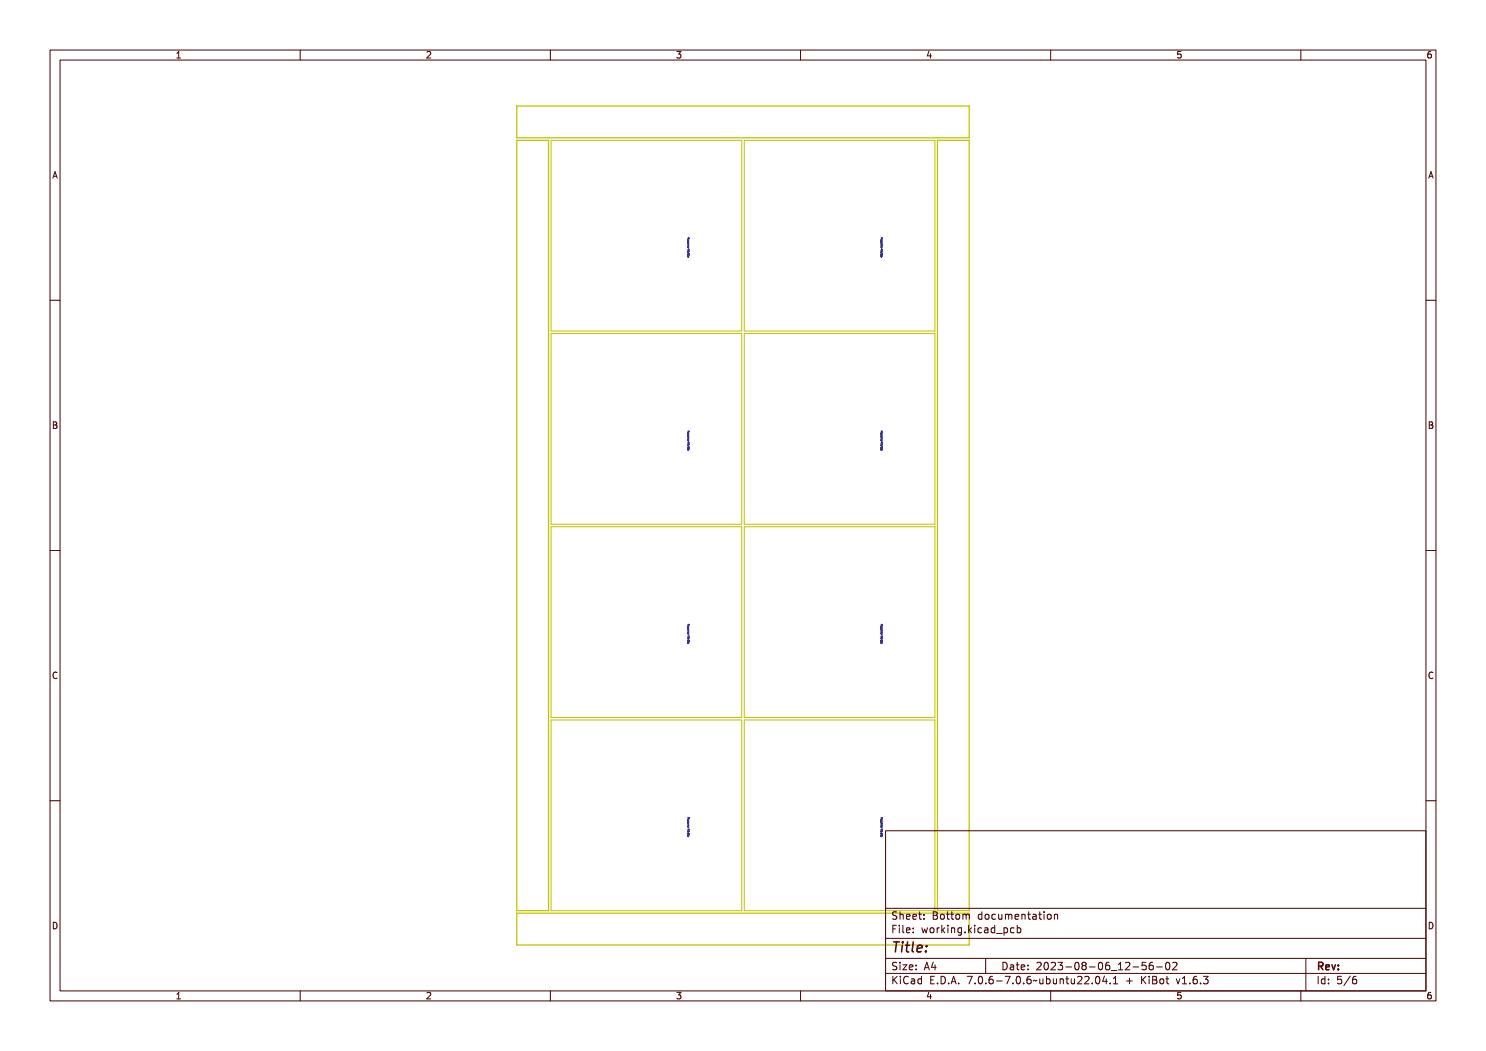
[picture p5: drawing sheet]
<svg xmlns="http://www.w3.org/2000/svg" width="297mm" height="210mm" viewBox="0 0 297 210" stroke-linecap="round" stroke-linejoin="round" font-family="sans-serif">
<defs><g id="words">
<text font-size="2.7" fill="#480000" x="178" y="190.3">Title:</text>
<g font-size="2" fill="#480000">
<text x="178" y="183.7">Sheet: Bottom documentation</text>
<text x="178" y="186.5">File: working.kicad_pcb</text>
<text x="178" y="193.9">Size: A4</text>
<text x="178" y="196.6">KiCad E.D.A. 7.0.6-7.0.6~ubuntu22.04.1 + KiBot v1.6.3</text>
<text x="200" y="193.9">Date: 2023-08-06_12-56-02</text>
<text x="263" y="196.6">Id: 5/6</text>
<text x="263" y="193.9">Rev:</text>
</g>
<g font-size="1.7" fill="#480000">
<text x="35" y="11.7">1</text>
<text x="85" y="11.7">2</text>
<text x="135" y="11.7">3</text>
<text x="185" y="11.7">4</text>
<text x="235" y="11.7">5</text>
<text x="285" y="11.7">6</text>
<text x="10.5" y="35.7">A</text>
<text x="285.5" y="35.7">A</text>
<text x="10.5" y="85.6">B</text>
<text x="285.5" y="85.6">B</text>
<text x="10.5" y="135.7">C</text>
<text x="285.5" y="135.7">C</text>
<text x="10.5" y="185.6">D</text>
<text x="285.5" y="185.6">D</text>
<text x="35" y="199.7">1</text>
<text x="85" y="199.7">2</text>
<text x="135" y="199.7">3</text>
<text x="185" y="199.7">4</text>
<text x="235" y="199.7">5</text>
<text x="285" y="199.7">6</text>
</g>
</g></defs>
<g fill="none" stroke="#000084" stroke-width=".2">
<path d="M137.2 49.7h.3l-.2 .1 .2 .1zM137.2 50h.1M137.2 50.7h.1M137.2 47.5h.3l-.2 .1zM137.2 49.5l.3 .1-.3 .1zM137.2 50.5l.3 .1h-.3zM137.3 47.5h.1M137.3 47.7h.2l-.2 .1zM137.3 48.3h.2l-.2 .1zM137.3 48.6h.2l-.2 .1 .2 .1-.2-.1zM137.3 48.8h.2h-.2l.2 .1h-.2zM137.3 49.2h.2l-.2 .1z"/>
<path d="M137.3 49.9h.2v.2zM137.3 50.7h.2v.1zM137.3 48.1h.2l-.2 .1zM137.3 50.9l.2 .1h-.3zM137.3 48.4l.2 .2zM137.3 50.1l.1 .1zM137.3 49l.1 .1zM137.3 51.1l.1 .1zM137.3 49.1h.1M137.3 50.9h.1zM137.3 51.2h.1M137.4 48.2h.1"/>
<path d="M137.4 48.1v.1M137.4 48.2h.2M137.5 47.5h.2v.2M137.5 47.8h.1M137.5 48h.1M137.5 49.3v.1M137.5 48.2h.1M137.5 48.3h.1M137.5 48.6h.1M137.5 48.7h.1M137.5 48.8h.1M137.5 49h.1"/>
<path d="M137.5 49.1h.1M137.5 49.2h.1M137.5 49.4h.1M137.5 49.5h.1M137.5 49.9h.2M137.5 50h.2M137.5 50.1h.1M137.5 50.2h.1M137.5 50.9h.1M137.5 51.1h.2M137.5 47.9v.1M137.5 48.5v.1"/>
<path d="M137.5 50.3v.1M137.5 50.7v.1M137.5 51.1h.1M137.5 51.3h.1M137.5 49.3h.1M137.5 50.4h.1M137.5 50.8h.1M137.5 48.1v.1M137.5 47.9h.1M137.5 51v.1M137.5 51h.1M137.5 48.5h.1"/>
<path d="M137.5 51.2v.1M137.5 51.2h.1M137.5 48.1h.1M137.6 48.5v.1M137.6 50.4h.1M137.6 49.3v.1M137.6 50.4h-.1M137.6 51.2v.2M137.6 48.6h.1M137.6 50.3v.1M137.6 50.8h-.1M137.6 47.5v.2"/>
<path d="M137.6 47.8h.1M137.6 47.9h.1M137.6 48.1h.1M137.6 48.3v.1M137.6 49.5h.1M137.6 50.3h.1M137.6 50.8h.1M137.6 47.7h.1M137.6 48.8h.1M137.6 49.3h.1M137.6 50.7v.1M137.6 51.2v.1"/>
<path d="M137.6 48.1v.1M137.6 48.7h.1M137.6 49h.1M137.6 49.5v.1M137.6 50h.1M137.6 50.7h.1M137.6 51v.1M137.6 48.8l-.1 .1M137.6 51.1h.1M137.6 51.3h.1M137.6 47.9v.1M137.6 48h.1"/>
<path d="M137.6 48.4h.1M137.6 49.1h.1M137.6 49.2h.1M137.6 49.4h.1M137.6 50.1h.1M137.6 50v.1M137.6 51.3v.1M137.6 48.7v.1M137.6 49v.1M137.6 49.1v.1M137.6 49.6h.1M137.6 48.2h.1"/>
<path d="M137.7 50.7h.1M137.7 47.7h.1M137.7 50.2h.1M137.7 50.9h.1M137.7 50.7v.1M137.7 49.8v.1M137.7 50.8h.1M175.8 49.7h.3l-.2 .1 .2 .1zM175.8 50h.1M175.8 50.7h.1M175.8 47.5h.3l-.2 .1zM175.8 49.5l.3 .1-.3 .1z"/>
<path d="M175.9 50.5l.2 .1h-.3zM175.9 47.5h.1M175.9 47.7h.2l-.2 .1zM175.9 48.3h.2l-.2 .1zM175.9 48.6h.2l-.2 .1 .2 .1-.2-.1zM175.9 48.8h.2h-.2l.2 .1h-.2zM175.9 49.2h.2l-.2 .1zM175.9 49.9h.2v.2zM175.9 50.7h.2v.1zM175.9 48.1h.2l-.2 .1zM175.9 50.9l.2 .1h-.3zM175.9 48.4l.2 .2z"/>
<path d="M175.9 50.1l.2 .1zM175.9 49l.1 .1zM175.9 51.1l.1 .1zM176 49.1h.1M175.9 50.9h.1zM176 51.2h.1M176 48.2h.1M176 48.1v.1M176.1 48.2h.1M176.1 47.5h.2v.2M176.1 47.8h.1M176.1 48.3h.1"/>
<path d="M176.1 48.6h.1M176.1 48.7h.1M176.1 48.8h.1M176.1 49h.1M176.1 49.1h.1M176.1 49.2h.1M176.1 49.5h.1M176.1 49.9h.2M176.1 50h.2M176.1 50.1h.1M176.1 50.2h.1M176.1 50.9h.1"/>
<path d="M176.1 51.1h.2M176.1 48h.1M176.1 49.3v.1M176.1 50.7v.1M176.1 51.3h.1M176.1 49.4h.1M176.1 50.4h.1M176.1 50.3v.1M176.1 48.1v.1M176.1 50.7h.1M176.1 51.1h.1M176.1 47.9v.1"/>
<path d="M176.1 48.1h.1M176.1 48.5h.1M176.1 48.5v.1M176.1 47.9h.1M176.1 50.8h.1M176.1 48.5l.1 .1M176.2 49.3v.1M176.2 51.2v.2M176.2 50.4h.1M176.2 50.3h.1M176.2 48.6h.1M176.2 50.3v.1"/>
<path d="M176.2 50.8h.1M176.2 47.5v.2M176.2 47.8h.1M176.2 48.3v.1M176.2 49.5h.1M176.2 49.3h-.1M176.2 51.2l-.1 .1M176.2 48.8h.1M176.2 49.3h.1M176.2 51.2v.1M176.2 48h-.1M176.2 51l-.1 .1"/>
<path d="M176.2 47.7h.1M176.2 47.9h.1M176.2 48.4h.1M176.2 48.7h.1M176.2 49h.1M176.2 50h.1M176.2 50.7v.1M176.2 51v.1M176.2 48.9h-.1M176.2 48.5v.1M176.2 47.9v.1M176.2 48h.1"/>
<path d="M176.2 48.1v.1M176.2 49.1h.1M176.2 49.2h.1M176.2 49.4h.1M176.2 50.1h.1M176.2 50v.1M176.2 50.7h.1M176.2 51.3v.1M176.2 48.2h.1M176.2 48.7v.1M176.2 48.8v.1M176.2 49v.1"/>
<path d="M176.2 49.1v.1M176.2 49.6h.1M176.2 51.1h.1M176.2 51.3h.1M176.2 48.9h.1M176.3 50.7h.1M176.3 50.2h.1M176.3 50.9h.1M176.3 50.7v.1M176.3 47.7h.1M176.3 49.8v.1M176.3 50.8h.1"/>
<path d="M137.2 88.3h.3l-.2 .1 .2 .1zM137.2 88.6h.1M137.2 89.3h.1M137.2 86.1h.3l-.2 .2zM137.2 88.1l.3 .1-.3 .1zM137.2 89.1l.3 .1h-.3zM137.3 86.1h.1M137.3 86.3h.2l-.2 .1zM137.3 86.9h.2l-.2 .1zM137.3 87.2h.2l-.2 .1 .2 .1h-.2zM137.3 87.4h.2h-.2l.2 .2-.2-.1zM137.3 87.8h.2l-.2 .1z"/>
<path d="M137.3 88.5h.2v.2zM137.3 89.3h.2v.1zM137.3 86.7h.2l-.2 .1zM137.3 89.5l.2 .1h-.3zM137.3 87l.2 .2zM137.3 88.7l.1 .1zM137.3 87.6l.1 .1zM137.3 89.7l.1 .1zM137.3 87.7h.1M137.3 89.5h.1zM137.3 89.8h.1M137.4 86.8h.1"/>
<path d="M137.4 86.7v.1M137.4 86.8h.2M137.5 86.1l.2 .1M137.5 86.4h.1M137.5 87h.1M137.5 87.2h.1M137.5 87.3h.1M137.5 87.4h.1M137.5 87.5h.1M137.5 87.6h.1M137.5 87.7h.1M137.5 88.1h.1"/>
<path d="M137.5 88.5h.2M137.5 88.6h.2M137.5 88.7h.1M137.5 88.8h.1M137.5 89.5h.1M137.5 89.8h.2M137.5 86.8h.1M137.5 89.7v.1M137.5 86.5v.1M137.5 87.1v.1M137.5 87.9v.1M137.5 88.9v.1"/>
<path d="M137.5 89.3v.1M137.5 89.4h.1M137.5 89.7h.1M137.5 86.5h.1M137.5 86.7v.1M137.5 86.6h.1M137.5 87.1h.1M137.5 87.9h.1M137.5 89h.1M137.5 86.7h.1M137.5 89.6h.1M137.5 89.6v.1"/>
<path d="M137.6 89.9v.1v-.1l-.1 .1M137.6 87.1v.1M137.6 89h.1M137.6 87.9v.1M137.6 89h-.1M137.6 87.2h.1M137.6 89.4h-.1M137.6 86.1v.1M137.6 88.9h.1M137.6 86.2v.1M137.6 86.4h.1M137.6 86.7h.1"/>
<path d="M137.6 87h.1M137.6 88.1h.1M137.6 88.9v.1M137.6 89.6v.1M137.6 87.4v.1M137.6 86.3h.1M137.6 87.7h.1M137.6 87.9h.1M137.6 89.4h.1M137.6 87.3v.1M137.6 89.7v.1M137.6 86.5h.1"/>
<path d="M137.6 86.6h.1M137.6 87.6h.1M137.6 88.6h.1M137.6 89.3v.1M137.6 86.5v.1M137.6 86.8h.1M137.6 87.7l-.1 .1M137.6 88.6v.1M137.6 87.1h.1M137.6 87.4h.1M137.6 87.5h.1M137.6 87.6v.1"/>
<path d="M137.6 88h.1M137.6 88.2h.1M137.6 88.7h.1M137.6 89.3h.1M137.7 89.3h.1M137.7 89.5h.1M137.7 88.8h.1M137.7 86.3h.1M137.7 88.4v.2M137.7 89.4h.1M137.7 86.2v.1M175.8 88.3h.3l-.2 .1 .2 .1z"/>
<path d="M175.8 88.6h.1M175.8 89.3h.1M175.8 86.1h.3l-.2 .2zM175.8 88.1l.3 .1-.3 .1zM175.9 89.1l.2 .1h-.3zM175.9 86.1h.1M175.9 86.3h.2l-.2 .1zM175.9 86.9h.2l-.2 .1zM175.9 87.2h.2l-.2 .1 .2 .1h-.2zM175.9 87.4h.2h-.2l.2 .2-.2-.1zM175.9 87.8h.2l-.2 .1zM175.9 88.5h.2v.2z"/>
<path d="M175.9 89.3h.2v.1zM175.9 86.7h.2l-.2 .1zM175.9 89.5l.2 .1h-.3zM175.9 87l.2 .2zM175.9 88.7l.2 .1zM175.9 87.6l.1 .1zM175.9 89.7l.1 .1zM176 87.7h.1M175.9 89.5h.1zM176 89.8h.1M176 86.8h.1M176 86.7v.1"/>
<path d="M176.1 86.8h.1M176.1 86.1l.2 .1M176.1 86.6h.1M176.1 88h.1M176.1 89h.1M176.1 89.7h.1M176.1 89.9h.1M176.1 86.4h.1M176.1 87h.1M176.1 87.2h.1M176.1 87.3h.1M176.1 87.4h.1"/>
<path d="M176.1 87.5h.1M176.1 87.6h.1M176.1 87.7h.1M176.1 88.1h.1M176.1 88.5h.2M176.1 88.6h.2M176.1 88.7h.1M176.1 88.8h.1M176.1 89.5h.1M176.1 89.8h.2M176.1 89.7v.1M176.1 89.9v.1"/>
<path d="M176.1 89.3v.1M176.1 86.5v.1M176.1 87.9v.1M176.1 88.9v.1M176.1 86.7v.1M176.1 89.4h.1M176.1 87.1v.1M176.1 87.1h.1M176.1 86.7h.1M176.1 89.6v.1M176.1 89.6l.1 .1M176.1 87.1l.1 .1"/>
<path d="M176.2 89h.1M176.2 87.9v.1M176.2 89.9v.1M176.2 87.2h.1M176.2 89.4h.1M176.2 86.1v.2M176.2 86.4h.1M176.2 87h.1M176.2 88.1h.1M176.2 88.9v.1M176.2 88.9h.1M176.2 87.4h.1"/>
<path d="M176.2 87.7h.1M176.2 87.9h-.1M176.2 87.9h.1M176.2 86.3h.1M176.2 86.5h-.1M176.2 86.5h.1M176.2 86.7v.1M176.2 87.6h.1M176.2 88.1v.1M176.2 89.3v.1M176.2 86.8h.1M176.2 86.6h-.1"/>
<path d="M176.2 87.1h.1M176.2 87.3h.1M176.2 87.8h-.1M176.2 88h.1M176.2 88.2h.1M176.2 88.7h.1M176.2 88.6v.1M176.2 89.3h.1M176.2 89.7h.1M176.2 89.9h.1M176.2 86.6h.1M176.2 87.1v.1"/>
<path d="M176.2 87.3v.1M176.2 87.4v.1M176.2 87.8h.1M176.2 87.5h.1M176.2 89.7v.1M176.3 86.3h.1M176.3 88.8h.1M176.3 89.5h.1M176.3 89.3v.1M176.3 88.4v.2M176.3 89.4h.1M176.3 86.2v.1"/>
<path d="M137.2 127h.3h-.2l.2 .1zM137.2 127.2h.1M137.2 127.9h.1M137.2 124.7h.3l-.2 .2zM137.2 126.7l.3 .1-.3 .1zM137.2 127.7l.3 .1h-.3zM137.3 124.7h.1M137.3 124.9l.2 .1-.2 .1zM137.3 125.5h.2l-.2 .1zM137.3 125.8h.2l-.2 .1 .2 .1h-.2zM137.3 126h.2l-.2 .1 .2 .1-.2-.1zM137.3 126.4l.2 .1h-.2z"/>
<path d="M137.3 127.2l.2-.1v.2zM137.3 127.9h.2v.1zM137.3 125.3h.2l-.2 .1zM137.3 128.1l.2 .1h-.3zM137.3 125.7l.2 .1zM137.3 127.3l.1 .1zM137.3 126.2l.1 .1zM137.3 128.3l.1 .1zM137.3 126.3h.1M137.3 128.1h.1zM137.3 128.4h.1M137.4 125.4h.1"/>
<path d="M137.4 125.3v.1M137.4 125.4h.2M137.5 124.8h.2M137.5 125h.1M137.5 125.6h.1M137.5 125.8h.1M137.5 125.9h.1M137.5 126h.1M137.5 126.1h.1M137.5 126.2h.1M137.5 126.3h.1M137.5 126.4h.1"/>
<path d="M137.5 126.7h.1M137.5 127.1h.2M137.5 127.2h.2M137.5 127.3h.1M137.5 127.5h.1M137.5 128.2h.1M137.5 128.4h.2M137.5 128.3v.1M137.5 125.4h.1M137.5 125.7v.1M137.5 126.5v.1M137.5 127.6v.1"/>
<path d="M137.5 127.9v.1M137.5 128.3h.1M137.5 128.5v.1M137.5 125.2h.1M137.5 125.1v.1M137.5 125.3v.1M137.5 125.3h.1M137.5 128v.1M137.5 125.7h.1M137.5 126.5h.1M137.5 127.7h.1M137.5 128.5h.1"/>
<path d="M137.5 125.1h.1M137.5 128.1h.1M137.6 127.6h.1M137.6 126.5v.1M137.6 127.6h-.1M137.6 128.5v.1M137.6 125.7v.1M137.6 128l-.1 .1M137.6 124.8h.1M137.6 125h.1M137.6 125.1h.1M137.6 125.6h.1"/>
<path d="M137.6 126.7h.1M137.6 128.3h.1M137.6 124.9h.1M137.6 126.5h.1M137.6 128h.1M137.6 128.5h.1M137.6 125.1v.1M137.6 127.2v.1M137.6 125.3v.1M137.6 125.9h.1M137.6 126.2h.1M137.6 126.7v.1"/>
<path d="M137.6 127.9v.1M137.6 125v.1M137.6 125.4h.1M137.6 126.2v.1M137.6 126.3v.1M137.6 126.8h.1M137.6 128.3v.1M137.6 125.2h.1M137.6 125.8h.1M137.6 126h.1M137.6 126.1h.1M137.6 126.3h.1"/>
<path d="M137.6 126.4h.1M137.6 126.6h.1M137.6 127.3h.1M137.6 128.6h.1M137.6 125.9v.1M137.6 126v.1M137.6 127.9h.1M137.7 127.9h.1M137.7 124.9h.1M137.7 127.5h.1M137.7 128.2h.1M137.7 127.4v.1"/>
<path d="M137.7 127.9v.1M137.7 127v.2M137.7 128v.1M137.7 124.8v.1M175.8 127h.3h-.2l.2 .1zM175.8 127.2h.1M175.8 127.9h.1M175.8 124.7h.3l-.2 .2zM175.8 126.7l.3 .1-.3 .1zM175.9 127.7l.2 .1h-.3zM175.9 124.7h.1M175.9 124.9l.2 .1-.2 .1z"/>
<path d="M175.9 125.5h.2l-.2 .1zM175.9 125.8h.2l-.2 .1 .2 .1h-.2zM175.9 126h.2l-.2 .1 .2 .1-.2-.1zM175.9 126.4l.2 .1h-.2zM175.9 127.2l.2-.1v.2zM175.9 127.9h.2v.1zM175.9 125.3h.2l-.2 .1zM175.9 128.1l.2 .1h-.3zM175.9 125.7l.2 .1zM175.9 127.3l.2 .1zM175.9 126.2l.1 .1zM175.9 128.3l.1 .1z"/>
<path d="M176 126.3h.1M175.9 128.1h.1zM176 128.4h.1M176 125.4h.1M176 125.3v.1M176.1 124.8h.2M176.1 125h.1M176.1 125.6h.1M176.1 125.7l.1 .1M176.1 125.9h.1M176.1 126h.1M176.1 126.1h.1"/>
<path d="M176.1 126.2h.1M176.1 126.3h.1M176.1 126.4h.1M176.1 126.7h.1M176.1 127.1h.2M176.1 127.2h.2M176.1 127.3h.1M176.1 127.5h.1M176.1 128.2h.1M176.1 128.4h.2M176.1 125.2h.1M176.1 125.4h.1"/>
<path d="M176.1 127.6h.1M176.1 126.6h.1M176.1 128h.1M176.1 128.3v.1M176.1 128.5v.1M176.1 125.1v.1M176.1 127.9v.1M176.1 125.7h.1M176.1 127.6v.1M176.1 125.1h.1M176.1 128.3h.1M176.1 127.7h.1"/>
<path d="M176.1 128.1h.1M176.2 126.5v.1M176.2 128.5v.1M176.2 127.6l-.1 .1M176.2 125.7h.1M176.2 125.7v.1M176.2 127.6h.1M176.2 124.8v.1M176.2 125h.1M176.2 125.6h.1M176.2 126.7h.1M176.2 126.5l-.1 .1"/>
<path d="M176.2 128.5h-.1M176.2 126.5h.1M176.2 128.5h.1M176.2 125.3l-.1 .1M176.2 124.9h.1M176.2 125.3v.1M176.2 125.9h.1M176.2 126.2h.1M176.2 126.7v.1M176.2 127.2v.1M176.2 128.3h.1M176.2 126.2v.1"/>
<path d="M176.2 126.3v.1M176.2 125.1v.1M176.2 125.8h.1M176.2 126h.1M176.2 126.1h.1M176.2 127.3h.1M176.2 127.9v.2M176.2 125.4h-.2M176.2 125v.1M176.2 125.2h.1M176.2 125.9v.1M176.2 126v.1"/>
<path d="M176.2 126.8h.1M176.2 126.3h.1M176.2 126.4h.1M176.2 126.6h.1M176.2 128.3v.1M176.3 127.9h.1M176.3 127.9h-.1M176.3 127.5h.1M176.3 128.2h.1M176.3 124.9h.1M176.3 127.9v.1M176.3 128.1v.1"/>
<path d="M176.3 127v.2M176.3 128v.1M176.3 124.8v.1M137.2 165.6h.3h-.2l.2 .1zM137.2 165.8h.1M137.2 166.5h.1M137.2 163.3l.3 .1-.2 .1zM137.2 165.4l.3 .1h-.3zM137.2 166.3l.3 .1h-.3zM137.3 163.4h.1M137.3 163.5l.2 .1-.2 .1zM137.3 164.1h.2l-.2 .1z"/>
<path d="M137.3 164.4h.2l-.2 .1 .2 .1h-.2zM137.3 164.6h.2l-.2 .1 .2 .1h-.2zM137.3 165l.2 .1-.2 .1zM137.3 165.8l.2-.1v.2zM137.3 166.5h.2v.1zM137.3 163.9h.2l-.2 .1zM137.3 166.7l.2 .1h-.3zM137.3 164.3l.2 .1zM137.3 166h.1zM137.3 164.8l.1 .1zM137.3 166.9l.1 .1zM137.3 164.9h.1"/>
<path d="M137.3 166.7l.1 .1zM137.3 167h.1M137.4 164h.1M137.4 164v.1M137.4 164.1h.2M137.5 163.4h.2v.1M137.5 163.8h.1M137.5 165.2h.1M137.5 163.6h.1M137.5 164v.1M137.5 164.2h.1M137.5 164.4h.1"/>
<path d="M137.5 164.5h.1M137.5 164.6h.1M137.5 164.8h.1M137.5 164.9h.1M137.5 165h.1M137.5 165.3h.1M137.5 165.7h.2M137.5 165.8h.2M137.5 165.9h.1M137.5 166.1h.1M137.5 166.8h.1M137.5 167h.2"/>
<path d="M137.5 164.3v.1M137.5 166.2h.1M137.5 166.5v.1M137.5 166.9v.1M137.5 167.1v.1M137.5 165.1v.1M137.5 166.2v.1M137.5 166.6h.1M137.5 164h.1M137.5 166.9h.1M137.5 163.7v.1M137.5 163.8v.1"/>
<path d="M137.5 164.3h.1M137.5 165.1h.1M137.5 167.1h.1M137.5 163.7h.1M137.5 163.9h.1M137.5 163.9v.1M137.5 166.7h.1M137.6 164.3v.1M137.6 166.2h.1M137.6 165.1v.1M137.6 166.2h-.1M137.6 167.1v.1"/>
<path d="M137.6 164.4h.1M137.6 166.6l-.1 .1M137.6 163.4v.1M137.6 163.6h.1M137.6 163.7h.1M137.6 163.9v.1M137.6 164.2h.1M137.6 165.3v.1M137.6 163.5h.1M137.6 164.6h.1M137.6 165.1h.1M137.6 167.1h.1"/>
<path d="M137.6 164h.1M137.6 164.5h.1M137.6 164.8h.1M137.6 165.4h.1M137.6 165.8v.1M137.6 166.5v.1M137.6 166.9h.1M137.6 164.6l-.1 .1M137.6 165.9h.1M137.6 166.9v.1M137.6 163.8h.1M137.6 164.5v.1"/>
<path d="M137.6 164.8v.1M137.6 164.9v.1M137.6 164.9h.1M137.6 165h.1M137.6 165.2h.1M137.6 166.5h.1M137.6 167.2h.1M137.6 163.6v.1M137.6 164v.1M137.7 166.5h.1M137.7 163.5h.1M137.7 166.1h.1"/>
<path d="M137.7 166.8h.1M137.7 166.5v.1M137.7 165.6v.2M137.7 166.6v.1M175.8 165.6h.3h-.2l.2 .1zM175.8 165.8h.1M175.8 166.5h.1M175.8 163.3l.3 .1-.2 .1zM175.8 165.4l.3 .1h-.3zM175.9 166.3l.2 .1h-.3zM175.9 163.4h.1M175.9 163.5l.2 .1-.2 .1z"/>
<path d="M175.9 164.1h.2l-.2 .1zM175.9 164.4h.2l-.2 .1 .2 .1h-.2zM175.9 164.6h.2l-.2 .1 .2 .1h-.2zM175.9 165l.2 .1-.2 .1zM175.9 165.8l.2-.1v.2zM175.9 166.5h.2v.1zM175.9 163.9h.2l-.2 .1zM175.9 166.7l.2 .1h-.3zM175.9 164.3l.2 .1zM175.9 166h.2zM175.9 164.8l.1 .1zM175.9 166.9l.1 .1z"/>
<path d="M176 164.9h.1M175.9 166.7l.1 .1zM176 167h.1M176 164h.1M176 164l.1 .1M176.1 164.1h.1M176.1 163.4h.2v.1M176.1 163.8h.1M176.1 164h.1M176.1 165.2h.1M176.1 166.6h.1M176.1 166.9l.2 .1"/>
<path d="M176.1 167.1v.1M176.1 163.6h.1M176.1 164.2h.1M176.1 164.4h.1M176.1 164.5h.1M176.1 164.6h.1M176.1 164.8h.1M176.1 164.9h.1M176.1 165h.1M176.1 165.3h.1M176.1 165.7h.2M176.1 165.8h.2"/>
<path d="M176.1 165.9h.1M176.1 166.1h.1M176.1 166.8h.1M176.1 164v.1M176.1 166.2h.1M176.1 166.2v.1M176.1 166.5v.1M176.1 166.9h.1M176.1 167.1h.1M176.1 163.7v.1M176.1 163.8v.1M176.1 164.3v.1"/>
<path d="M176.1 164.3h.1M176.1 166.3h.1M176.1 163.7h.1M176.1 163.9l.1 .1M176.1 166.7h.1M176.1 163.9v.1M176.1 164.3l.1 .1M176.2 166.2h.1M176.2 165.1v.1M176.2 167.1v.1M176.2 164.4h.1M176.2 166.6v.1"/>
<path d="M176.2 166.6h.1M176.2 163.4v.1M176.2 163.6h.1M176.2 164.2h.1M176.2 165.3v.1M176.2 165.1l-.1 .1M176.2 167.1h-.1M176.2 164.6h.1M176.2 165.1h.1M176.2 167.1h.1M176.2 165.8v.1M176.2 163.8l-.1 .1"/>
<path d="M176.2 166.9h-.1M176.2 163.5h.1M176.2 163.7v.1M176.2 164.5h.1M176.2 164.8h.1M176.2 165.4h.1M176.2 166.5v.1M176.2 164.3v.1M176.2 165.9h.1M176.2 164.7h-.1M176.2 163.8h.1M176.2 164h.1"/>
<path d="M176.2 164.8v.1M176.2 164.9h.1M176.2 164.9v.1M176.2 165h.1M176.2 165.2h.1M176.2 166.9h.1M176.2 166.5h.1M176.2 167.2h.1M176.2 163.6v.1M176.2 164.7h.1M176.2 166.9v.1M176.2 164v.1"/>
<path d="M176.3 166.5h.1M176.3 166.5v.1M176.3 166.1h.1M176.3 163.5h.1M176.3 166.7v.1M176.3 166.7h.1M176.3 166v.1M176.3 165.6v.2M176.3 166.6v.1"/>
<circle cx="137.4" cy="47.9" r=".06"/>
<circle cx="137.4" cy="47.9" r=".09"/>
<circle cx="137.4" cy="48.1" r=".06"/>
<circle cx="137.4" cy="48.5" r=".04"/>
<circle cx="176" cy="47.9" r=".06"/>
<circle cx="176" cy="47.9" r=".09"/>
<circle cx="176" cy="48.1" r=".06"/>
<circle cx="176" cy="48.5" r=".04"/>
<circle cx="137.4" cy="86.6" r=".06"/>
<circle cx="137.4" cy="86.5" r=".09"/>
<circle cx="137.4" cy="86.7" r=".06"/>
<circle cx="137.4" cy="87.1" r=".04"/>
<circle cx="176" cy="86.6" r=".06"/>
<circle cx="176" cy="86.5" r=".09"/>
<circle cx="176" cy="86.7" r=".06"/>
<circle cx="176" cy="87.1" r=".04"/>
<circle cx="137.4" cy="125.2" r=".06"/>
<circle cx="137.4" cy="125.1" r=".09"/>
<circle cx="137.4" cy="125.3" r=".06"/>
<circle cx="137.4" cy="125.7" r=".04"/>
<circle cx="176" cy="125.2" r=".06"/>
<circle cx="176" cy="125.1" r=".09"/>
<circle cx="176" cy="125.3" r=".06"/>
<circle cx="176" cy="125.7" r=".04"/>
<circle cx="137.4" cy="163.8" r=".06"/>
<circle cx="137.4" cy="163.8" r=".09"/>
<circle cx="137.4" cy="163.9" r=".06"/>
<circle cx="137.4" cy="164.3" r=".04"/>
<circle cx="176" cy="163.8" r=".06"/>
<circle cx="176" cy="163.8" r=".09"/>
<circle cx="176" cy="163.9" r=".06"/>
<circle cx="176" cy="164.3" r=".04"/>
</g>
<path d="M103.3 28h6.3v154h-6.3zM103.3 21.2h90.4v6.3h-90.4zM187.4 28h6.3v154h-6.3zM103.3 182.5h90.4v6.3h-90.4z" fill="none" stroke="#c2c200" stroke-width=".25"/>
<path d="M110.1 28h38.1v38.1h-38.1zM148.8 28h38.1v38.1h-38.1zM110.1 66.7h38.1v38.1h-38.1zM148.8 66.7h38.1v38.1h-38.1zM110.1 105.3h38.1v38.1h-38.1zM148.8 105.3h38.1v38.1h-38.1zM110.1 143.9h38.1v38.1h-38.1zM148.8 143.9h38.1v38.1h-38.1z" fill="none" stroke="#c2c200" stroke-width=".2"/>
<g fill="none" stroke="#480000" stroke-width=".2">
<path d="M10 10h277v190h-277zM12 12h273v186h-273zM60 10v2M110 10v2M160 10v2M210 10v2M260 10v2M10 60h2M285 60h2M10 110h2M285 110h2M10 160h2"/>
<path d="M285 160h2M177 166h108v32h-108zM60 198v2M110 198v2M160 198v2M177 181.5h108M177 187.5h108M177 191.5h108M177 194.5h108M178.1 195.2h.2v.6l.6-.6h.3l-.6 .6 .6 .8h-.2l-.5-.7-.2 .2v.5h-.2zM178.2 185h.9v.2h-.7v.4h.6v.2h-.6v.7h-.2zM178.3 182.4l.5-.1h.2v.2a.31 .31 0 0 0-.5-.1 .31 .31 0 0 0 0 .5 .5 .5 0 0 1 .6 .6 .5 .5 0 0 1-.8 .2l-.1-.2a.34 .34 0 0 0 .4 .1 .34 .34 0 0 0 .1-.5 .47 .47 0 0 1-.5-.2 .47 .47 0 0 1 .1-.5z"/>
<path d="M178.3 192.5l.5-.1h.2v.2a.31 .31 0 0 0-.5-.1 .31 .31 0 0 0 0 .5 .5 .5 0 0 1 .6 .6 .5 .5 0 0 1-.8 .2l-.1-.2a.34 .34 0 0 0 .4 .1 .34 .34 0 0 0 .1-.5 .47 .47 0 0 1-.5-.2 .47 .47 0 0 1 .1-.5zM179.4 182.2h.2v.6a.35 .35 0 0 1 .4-.1 .35 .35 0 0 1 .2 .4v.6h-.2v-.8h-.4v.8h-.2zM179.5 185.4h.4v.9h.4v.2h-.9v-.2h.3v-.8h-.2zM179.5 192.8h.4v.9h.4v.1h-.9v-.1h.3v-.8h-.2zM179.5 195.6h.4v.9h.4v.1h-.9v-.1h.3v-.8h-.2zM179.7 184.9h.2v.3h-.2zM179.7 192.3h.2v.3h-.2zM179.7 195.1h.2v.3h-.2zM180.6 184.9h.4v1.3l.4 .1v.2l-.5-.2v-1.2h-.3zM180.6 192.8h.8l-.6 .9h.6v.1h-.8l.6-.9h-.6zM180.7 182.8l.1-.1a.49 .49 0 0 1 .5 0 .49 .49 0 0 1 .2 .5h-.8a.42 .42 0 0 0 .3 .4 .42 .42 0 0 0 .4-.1 .47 .47 0 0 1-.4 .3 .47 .47 0 0 1-.4-.3zM180.7 195.4a.4 .4 0 0 1 .4-.3 .4 .4 0 0 1 .4 .3 .56 .56 0 0 0-.8 .4 .56 .56 0 0 0 .5 .7l.3-.1a.43 .43 0 0 1-.5 .3 .43 .43 0 0 1-.4-.4v-.6z"/>
<path d="M180.8 182.9l.4-.1 .1 .3h-.6zM181.8 195.6l.3-.1a.43 .43 0 0 1 .5 .5v.6h-.1v-.1a.38 .38 0 0 1-.5 .2 .38 .38 0 0 1-.2-.5 .38 .38 0 0 1 .4-.2h.3a.35 .35 0 0 0-.3-.4 .35 .35 0 0 0-.4 .2zM181.9 182.8l.1-.1a.49 .49 0 0 1 .5 0 .49 .49 0 0 1 .2 .5h-.8a.42 .42 0 0 0 .3 .4 .42 .42 0 0 0 .5-.1 .47 .47 0 0 1-.5 .3 .47 .47 0 0 1-.4-.3zM181.9 185.5l.1-.1a.49 .49 0 0 1 .5 0 .49 .49 0 0 1 .2 .5h-.8a.42 .42 0 0 0 .3 .4 .42 .42 0 0 0 .5-.1 .47 .47 0 0 1-.5 .3 .47 .47 0 0 1-.4-.3zM181.9 192.9l.1-.1a.49 .49 0 0 1 .5 0 .49 .49 0 0 1 .2 .5h-.8a.42 .42 0 0 0 .3 .4 .42 .42 0 0 0 .5-.1 .47 .47 0 0 1-.5 .3 .47 .47 0 0 1-.4-.3zM182 196.2l.5-.1a.31 .31 0 0 1-.2 .4 .31 .31 0 0 1-.4-.1zM182 182.9l.4-.1 .1 .3h-.6zM182 185.6l.4-.1 .1 .3h-.6zM182 193l.4-.1 .1 .3h-.6zM183 195.7l.4-.2 .2 .2v-.6h.2v1.5h-.2v-.1a.42 .42 0 0 1-.5 .1 .42 .42 0 0 1-.2-.5zM183.2 195.8l.1-.1a.4 .4 0 0 1 .3 .4 .4 .4 0 0 1-.3 .4l-.2-.2zM183.2 182.3h.2v.4h.4v.1h-.4v.7l.4 .1v.1h-.4l-.1-.1-.1-.8h-.3v-.1h.3z"/>
<path d="M183.3 185.4h.2v.3h-.2zM183.3 186.2h.2v.3h-.2zM183.3 192.8h.2v.3h-.2zM183.3 193.6h.2v.2h-.2zM184.5 182.7h.2v.3h-.2zM184.5 183.5h.2v.2h-.2zM185.2 185.4h.2l.2 .8 .1-.5h.2l.2 .5 .1-.8h.2l-.2 1.1h-.2l-.2-.7-.2 .7h-.1zM185.4 195.2h.9v.2h-.7v.4h.6v.2h-.6v.5h.7v.1h-.9zM185.7 192.4h.2l.5 1.4h-.2l-.1-.3h-.5l-.1 .3h-.2zM185.8 192.6l.2 .7h-.4zM186.6 182.3h.4a.35 .35 0 0 1 .5 .2 .35 .35 0 0 1-.3 .5 .41 .41 0 0 1 .3 .5 .41 .41 0 0 1-.5 .2h-.4zM186.8 183.1h.2a.27 .27 0 0 1 .3 .2 .27 .27 0 0 1-.3 .3h-.2z"/>
<path d="M186.8 182.5h.2a.23 .23 0 0 1 .3 .2 .23 .23 0 0 1-.3 .2h-.2zM186.8 185.6l.1-.1a.39 .39 0 0 1 .4 .4 .39 .39 0 0 1-.4 .4l-.1-.2zM186.9 196.4h.2v.2h-.2zM187.1 192.4h.2v.9h.2v.2h-.2v.3h-.2v-.3h-.6zM187.1 192.6v.7h-.4zM187.8 195.2a.76 .76 0 0 1 .9 .7 .76 .76 0 0 1-.9 .7zM188 195.4a.57 .57 0 0 1 .5 .5 .57 .57 0 0 1-.5 .6zM188 185.4h.2v.2v-.1a.29 .29 0 0 1 .3-.2 .29 .29 0 0 1 .3 .3 .37 .37 0 0 0-.5-.1 .37 .37 0 0 0-.1 .4v.6h-.2zM188 182.9l.1-.1a.39 .39 0 0 1 .4 .4 .39 .39 0 0 1-.4 .4l-.1-.2zM189.1 184.9h.1v.9l.5-.4h.2l-.4 .4 .5 .7h-.2l-.4-.6-.2 .1v.5h-.1zM189.2 182.3h.2v.4h.4v.1h-.4v.7l.4 .1v.1h-.4l-.1-.1-.1-.8h-.2v-.1h.2zM189.3 196.4h.3v.2h-.3z"/>
<path d="M190.3 185.4h.4v.9h.4v.2h-.9v-.2h.4v-.8h-.3zM190.5 182.3h.1v.4h.4v.1h-.4v.7l.4 .1v.1h-.4l-.1-.1v-.8h-.3v-.1h.3zM190.5 195.2h.3l.4 1.4h-.2l-.1-.3h-.5l-.1 .3h-.2zM190.6 184.9h.1v.3h-.1zM190.6 195.4l.2 .7h-.4zM191.4 185.4h.2v.1a.35 .35 0 0 1 .4-.1 .35 .35 0 0 1 .3 .4v.7h-.2l-.1-.9h-.3l-.1 .9h-.2zM191.6 182.9l.1-.1a.39 .39 0 0 1 .4 .4 .39 .39 0 0 1-.4 .4l-.1-.2zM191.7 196.4h.3v.2h-.3zM192.5 182.7l.6 .1 .3-.1 .1 1h-.1l-.1-.9-.2 .1v.8h-.1l-.2-.9-.1 .9h-.2zM192.7 185.5l.3-.2 .3 .2v-.1h.2v1a.53 .53 0 0 1-.8 .4v-.2a.36 .36 0 0 0 .4 .1 .36 .36 0 0 0 .2-.4l-.1 .1a.53 .53 0 0 1-.7-.3 .53 .53 0 0 1 .2-.6zM192.8 185.6l.1-.1a.39 .39 0 0 1 .4 .4 .39 .39 0 0 1-.4 .4l-.1-.2zM193.8 195.2h.9l-.5 1.4h-.2l.5-1.2h-.7z"/>
<path d="M194.1 186.2h.3v.3h-.3zM195.1 182.8l.3-.2 .3 .2v-.6h.2v1.5h-.2v-.1a.42 .42 0 0 1-.6 .1 .42 .42 0 0 1-.1-.5zM195.1 184.9h.2v.9l.4-.4h.3l-.5 .4 .5 .7h-.2l-.4-.6-.1 .1v.5h-.2zM195.2 182.9l.1-.1a.4 .4 0 0 1 .4 .4 .4 .4 0 0 1-.4 .4l-.1-.2zM195.3 196.4h.3v.2h-.3zM196.3 185.4h.5v.9h.3v.2h-.9v-.2h.4v-.8h-.3zM196.3 195.4a.57 .57 0 0 1 .7 0 .57 .57 0 0 1 .1 .8 .5 .5 0 0 1-.6 .5 .5 .5 0 0 1-.3-.8zM196.4 182.9l.1-.1a.39 .39 0 0 1 .4 .4 .39 .39 0 0 1-.4 .4l-.1-.2zM196.5 195.4a.61 .61 0 0 1 .4 1l-.1 .1a.61 .61 0 0 1-.4-1zM196.6 184.9h.2v.3h-.2zM197 191.5v3M197.6 182.8a.39 .39 0 0 1 .4-.2 .39 .39 0 0 1 .3 .3 .4 .4 0 0 0-.6 0 .4 .4 0 0 0 0 .6 .4 .4 0 0 0 .6 0 .45 .45 0 0 1-.6 .3 .45 .45 0 0 1-.3-.6z"/>
<path d="M197.6 185.5a.39 .39 0 0 1 .4-.2 .39 .39 0 0 1 .3 .3 .4 .4 0 0 0-.6 0 .4 .4 0 0 0 0 .6 .4 .4 0 0 0 .6 0 .45 .45 0 0 1-.6 .3 .45 .45 0 0 1-.3-.6zM197.7 196.4h.3v.2h-.3zM198.6 182.7h.2v.8l.2 .1 .3-.2v-.7h.2v1h-.2v-.1a.35 .35 0 0 1-.4 .2 .35 .35 0 0 1-.3-.5zM198.7 185.4l.2-.1a.43 .43 0 0 1 .6 .5v.7h-.2v-.2a.38 .38 0 0 1-.5 .2 .38 .38 0 0 1-.2-.5 .38 .38 0 0 1 .5-.2h.2a.35 .35 0 0 0-.3-.4 .35 .35 0 0 0-.3 .2zM198.7 195.4a.38 .38 0 0 1 .4-.3 .38 .38 0 0 1 .3 .3 .43 .43 0 0 0-.5 0 .43 .43 0 0 0-.1 .5 .46 .46 0 0 1 .7 .1 .46 .46 0 0 1-.2 .6 .46 .46 0 0 1-.7-.2zM198.8 186l.5-.1a.31 .31 0 0 1-.1 .4 .31 .31 0 0 1-.4-.1zM199.8 182.7l.5 .1 .3-.1 .2 1h-.2l-.1-.9-.1 .1-.1 .8h-.1l-.1-.9-.2 .9h-.1zM199.9 185.5l.3-.2 .3 .2v-.6h.2v1.6h-.2v-.2a.42 .42 0 0 1-.5 .1 .42 .42 0 0 1-.2-.5zM200 196h.5v.2h-.5zM200 185.6l.1-.1a.39 .39 0 0 1 .4 .4 .39 .39 0 0 1-.4 .4l-.1-.2zM200.1 192.4a.76 .76 0 0 1 1 .7 .76 .76 0 0 1-1 .7zM200.3 192.6a.57 .57 0 0 1 .6 .5 .57 .57 0 0 1-.6 .6z"/>
<path d="M200.9 186.8l1.2 .1zM201 195.2h.9l-.5 1.4h-.2l.5-1.2h-.7zM201.1 182.8l.2-.1a.49 .49 0 0 1 .5 0 .49 .49 0 0 1 .1 .5h-.7a.42 .42 0 0 0 .2 .4 .42 .42 0 0 0 .5-.1 .47 .47 0 0 1-.4 .3 .47 .47 0 0 1-.5-.3zM201.3 182.9l.3-.1 .2 .3h-.6zM201.4 192.8l.3-.1a.43 .43 0 0 1 .5 .5v.6h-.1v-.1a.38 .38 0 0 1-.5 .2 .38 .38 0 0 1-.2-.5 .38 .38 0 0 1 .4-.2h.3a.35 .35 0 0 0-.3-.4 .35 .35 0 0 0-.4 .2zM201.6 193.4l.5-.1a.31 .31 0 0 1-.2 .4 .31 .31 0 0 1-.4-.1zM202.2 185.4h.2v.1a.53 .53 0 0 1 .8 .3 .53 .53 0 0 1-.6 .7l-.2-.2v.6h-.2zM202.3 182.7h.1v.1a.35 .35 0 0 1 .5-.1 .35 .35 0 0 1 .2 .4v.6h-.2v-.8h-.4l-.1 .8h-.1zM202.5 185.6l.1-.1a.4 .4 0 0 1 .4 .4 .4 .4 0 0 1-.4 .4l-.2-.2zM202.5 196.4h.3v.2h-.3zM202.8 192.4h.2v.4h.4v.1h-.4v.7l.4 .1v.1h-.4l-.2-.1v-.8h-.3v-.1h.3zM203.5 195.4a.57 .57 0 0 1 .8 0 .57 .57 0 0 1 0 .8 .5 .5 0 0 1-.6 .5 .5 .5 0 0 1-.3-.8z"/>
<path d="M203.6 185.5a.39 .39 0 0 1 .4-.2 .39 .39 0 0 1 .3 .3 .4 .4 0 0 0-.5 0 .4 .4 0 0 0 0 .6 .4 .4 0 0 0 .5 0 .45 .45 0 0 1-.6 .3 .45 .45 0 0 1-.2-.6zM203.7 182.3h.2v.4h.4v.1h-.4v.7l.4 .1v.1h-.4l-.2-.1v-.8h-.3v-.1h.3zM203.7 195.4a.61 .61 0 0 1 .4 1l-.1 .1a.61 .61 0 0 1-.3-1zM203.9 192.9l.1-.1a.49 .49 0 0 1 .5 0 .49 .49 0 0 1 .2 .5h-.8a.42 .42 0 0 0 .3 .4 .42 .42 0 0 0 .5-.1 .47 .47 0 0 1-.5 .3 .47 .47 0 0 1-.4-.3zM204 193l.4-.1 .1 .3h-.6zM204.7 184.9h.1v.6a.53 .53 0 0 1 .8 .3 .53 .53 0 0 1-.6 .7l-.2-.2v.2h-.1zM204.7 182.7l.3-.1a.43 .43 0 0 1 .5 .5v.6h-.2v-.1a.38 .38 0 0 1-.5 .2 .38 .38 0 0 1-.2-.5 .38 .38 0 0 1 .5-.2h.2a.35 .35 0 0 0-.2-.4 .35 .35 0 0 0-.4 .2zM204.9 183.3l.4-.1a.31 .31 0 0 1-.1 .4 .31 .31 0 0 1-.4-.1zM204.9 185.6l.1-.1a.39 .39 0 0 1 .4 .4 .39 .39 0 0 1-.4 .4l-.1-.2zM204.9 196.4h.3v.2h-.3zM205.3 192.8h.2v.3h-.2zM205.3 193.6h.2v.2h-.2z"/>
<path d="M205.9 195.4a.38 .38 0 0 1 .4-.3 .38 .38 0 0 1 .3 .3 .43 .43 0 0 0-.5 0 .43 .43 0 0 0-.1 .5 .46 .46 0 0 1 .7 .1 .46 .46 0 0 1-.2 .6 .46 .46 0 0 1-.6-.2zM206.1 182.3h.2v.4h.4v.1h-.4v.7l.4 .1v.1h-.4l-.2-.1v-.8h-.3v-.1h.3zM207 196l1-.1a.49 .49 0 0 1-.8 .1l-.2 .2zM207.1 182.7h.5v.9h.3v.1h-.8v-.1h.3v-.8h-.3zM207.4 192.5a.53 .53 0 0 1 .8 .1 .53 .53 0 0 1-.3 .7l-.3 .4h.7v.1h-.9l.3-.5a.4 .4 0 0 0 .3-.4 .4 .4 0 0 0-.3-.4l-.3 .2zM207.4 182.2h.2v.3h-.2zM208.3 195.6h.1l.1 .8 .2 .1 .2-.2v-.7h.2v1h-.2v-.1a.35 .35 0 0 1-.4 .2 .35 .35 0 0 1-.2-.5zM208.5 182.9l.1-.1a.39 .39 0 0 1 .4 .4 .39 .39 0 0 1-.4 .4l-.2-.2zM208.7 192.6a.57 .57 0 0 1 .7 0 .57 .57 0 0 1 .1 .8 .5 .5 0 0 1-.6 .5 .5 .5 0 0 1-.3-.8zM208.9 192.6a.61 .61 0 0 1 .3 1l-.1 .1a.61 .61 0 0 1-.3-1zM209.5 195.1h.2v.6a.53 .53 0 0 1 .7 .3 .53 .53 0 0 1-.6 .7l-.1-.2v.1h-.2zM209.5 182.7h.2v.1a.35 .35 0 0 1 .4-.1 .35 .35 0 0 1 .2 .4v.6h-.2v-.8h-.4v.8h-.2z"/>
<path d="M209.7 195.8l.1-.1a.4 .4 0 0 1 .4 .4 .4 .4 0 0 1-.4 .4l-.1-.2zM209.8 192.5a.53 .53 0 0 1 .8 .1 .53 .53 0 0 1-.3 .7l-.3 .4h.7v.1h-.9l.3-.5a.4 .4 0 0 0 .3-.4 .4 .4 0 0 0-.3-.4l-.3 .2zM210 198v2M210.7 195.6h.2v.8l.2 .1 .2-.2v-.7h.2v1h-.2v-.1a.35 .35 0 0 1-.4 .2 .35 .35 0 0 1-.2-.5zM211 182.7l.4 .2v.8M211 192.4a.46 .46 0 0 1 .6 0 .46 .46 0 0 1 .1 .6l-.1 .1a.47 .47 0 0 1 .2 .7 .47 .47 0 0 1-.7 0l-.1-.2a.35 .35 0 0 0 .5 .1 .35 .35 0 0 0 0-.5h-.3v-.2a.29 .29 0 0 0 .4-.1 .29 .29 0 0 0-.1-.4 .29 .29 0 0 0-.4 .1h-.1zM211.9 195.6h.2v.1a.35 .35 0 0 1 .4-.1 .35 .35 0 0 1 .2 .4v.6h-.2v-.8h-.4v.8h-.2zM212.4 193.2h.5v.2h-.5zM213.3 195.2h.2v.4h.4v.1h-.4v.7l.4 .1v.1h-.4l-.2-.1v-.8h-.3v-.1h.3zM213.5 192.6a.57 .57 0 0 1 .7 0 .57 .57 0 0 1 .1 .8 .5 .5 0 0 1-.6 .5 .5 .5 0 0 1-.3-.8zM213.7 192.6a.61 .61 0 0 1 .3 1v.1a.61 .61 0 0 1-.4-1zM214.3 195.6h.2v.8l.2 .1 .2-.2v-.7h.2v1h-.2v-.1a.35 .35 0 0 1-.4 .2 .35 .35 0 0 1-.2-.5z"/>
<path d="M214.7 192.5a.41 .41 0 0 1 .7-.1 .41 .41 0 0 1-.2 .7 .42 .42 0 0 1 .2 .6 .42 .42 0 0 1-.7 0 .42 .42 0 0 1 .2-.6l-.3-.2zM215.5 195.3a.53 .53 0 0 1 .8 .1 .53 .53 0 0 1-.3 .7l-.3 .4h.6v.1h-.9l.4-.5a.4 .4 0 0 0 .3-.4 .4 .4 0 0 0-.3-.4l-.3 .2zM216 193.2h.5v.2h-.5zM216.7 195.3a.53 .53 0 0 1 .8 .1 .53 .53 0 0 1-.3 .7l-.3 .4h.6v.1h-.9l.4-.5a.4 .4 0 0 0 .3-.4 .4 .4 0 0 0-.3-.4l-.3 .2zM217.1 192.6a.57 .57 0 0 1 .7 0 .57 .57 0 0 1 .1 .8 .5 .5 0 0 1-.6 .5 .5 .5 0 0 1-.3-.8zM217.3 192.6a.61 .61 0 0 1 .3 1v.1a.61 .61 0 0 1-.4-1zM218.2 196.4h.2v.2h-.2zM218.3 192.6a.38 .38 0 0 1 .4-.3 .38 .38 0 0 1 .3 .3 .43 .43 0 0 0-.5 0 .43 .43 0 0 0-.1 .5 .46 .46 0 0 1 .6 .1 .46 .46 0 0 1-.1 .6 .46 .46 0 0 1-.7-.2zM219.2 195.4a.57 .57 0 0 1 .7 0 .57 .57 0 0 1 .1 .8 .5 .5 0 0 1-.7 .5 .5 .5 0 0 1-.3-.8zM219.2 194.2l1.3 .1zM219.4 195.4a.61 .61 0 0 1 .3 1l-.1 .1a.61 .61 0 0 1-.3-1zM220.7 192.5l.5-.1v1.3h.3v.1h-.8v-.1h.3v-1.1h-.3z"/>
<path d="M220.8 195.2h.2v.9h.2v.2h-.2v.3h-.2v-.3h-.6zM220.8 195.4v.7h-.4zM221.8 196.4h.2v.2h-.2zM221.8 192.5a.53 .53 0 0 1 .8 .1 .53 .53 0 0 1-.3 .7l-.3 .4h.7v.1h-.9l.3-.5a.4 .4 0 0 0 .4-.4 .4 .4 0 0 0-.4-.4l-.3 .2zM222.8 195.3l.5-.1v1.3h.3v.1h-.8v-.1h.3v-1.1h-.3zM223.2 193.2h.5v.2h-.5zM224.3 192.4h.7v.2h-.6v.3a.53 .53 0 0 1 .7 .7 .53 .53 0 0 1-.9 .2v-.2a.38 .38 0 0 0 .5 .1 .38 .38 0 0 0 .1-.5 .38 .38 0 0 0-.5-.1zM225.4 195.5h.2v.4h.4v.2h-.4v.4h-.2v-.4h-.4v-.2h.4zM225.5 192.6a.38 .38 0 0 1 .4-.3 .38 .38 0 0 1 .3 .3 .43 .43 0 0 0-.5 0 .43 .43 0 0 0-.1 .5 .46 .46 0 0 1 .7 .1 .46 .46 0 0 1-.2 .6 .46 .46 0 0 1-.7-.2zM226.8 193.2h.5v.2h-.5zM227.5 195.2h.2v.6l.6-.6h.2l-.6 .6 .6 .8h-.2l-.5-.7-.1 .2v.5h-.2zM227.9 192.6a.57 .57 0 0 1 .8 0 .57 .57 0 0 1 0 .8 .5 .5 0 0 1-.6 .5 .5 .5 0 0 1-.3-.8z"/>
<path d="M228.2 192.6a.61 .61 0 0 1 .3 1l-.1 .1a.61 .61 0 0 1-.3-1zM228.8 195.6h.4v.9h.4v.1h-.9v-.1h.4v-.8h-.3zM229 192.5a.53 .53 0 0 1 .8 .1 .53 .53 0 0 1-.2 .7l-.4 .4h.7v.1h-.9l.3-.5a.4 .4 0 0 0 .4-.4 .4 .4 0 0 0-.4-.4l-.3 .2zM229.1 195.1h.1v.3h-.1zM229.9 195.2h.4a.35 .35 0 0 1 .5 .2 .35 .35 0 0 1-.3 .5 .41 .41 0 0 1 .3 .5 .41 .41 0 0 1-.5 .2h-.4zM230.1 196h.2a.27 .27 0 0 1 .3 .2 .27 .27 0 0 1-.3 .3h-.2zM230.1 195.4h.2a.23 .23 0 0 1 .3 .2 .23 .23 0 0 1-.3 .2h-.2zM231.2 193.2h1.1M231.3 195.8l.1-.1a.39 .39 0 0 1 .4 .4 .39 .39 0 0 1-.4 .4l-.1-.2zM232.6 195.2h.1v.4h.4v.1h-.4l.1 .7 .3 .1v.1h-.3l-.2-.1v-.8h-.3v-.1h.3zM233.2 192.4l.1-.1a.8 .8 0 0 1 .5 .7 .8 .8 0 0 1-.5 .8 1 1 0 0 1-.1-1.4zM234.4 192.4l.6-.1 .2 .4-.9 1.1h.9"/>
<path d="M234.6 195.6h.2l.3 .9 .4-.9h.2l-.4 1h-.3zM236 195.3l.5-.1v1.3h.3v.1h-.8v-.1h.3v-1.1h-.3zM237.4 196.4h.3v.2h-.3zM238.4 195.4a.38 .38 0 0 1 .4-.3 .38 .38 0 0 1 .3 .3 .43 .43 0 0 0-.5 0 .43 .43 0 0 0-.1 .5 .46 .46 0 0 1 .7 .1 .46 .46 0 0 1-.2 .6 .46 .46 0 0 1-.7-.2zM239.8 196.4h.3v.2h-.3zM240.7 195.2a.46 .46 0 0 1 .6 0 .46 .46 0 0 1 .1 .6l-.1 .1a.47 .47 0 0 1 .2 .7 .47 .47 0 0 1-.7 0l-.1-.2a.35 .35 0 0 0 .5 .1 .35 .35 0 0 0 0-.5l-.3-.1v-.1a.29 .29 0 0 0 .4-.1 .29 .29 0 0 0-.1-.4 .29 .29 0 0 0-.4 .1h-.1zM260 198v2M261 191.5v6.5M263.2 195.2h.8v.2h-.3v1.1h.3v.1h-.8v-.1h.3v-1.1h-.3zM264.4 195.7l.3-.2 .3 .2v-.6h.2v1.5h-.2v-.1a.42 .42 0 0 1-.5 .1 .42 .42 0 0 1-.2-.5zM264.6 195.8l.1-.1a.4 .4 0 0 1 .3 .4 .4 .4 0 0 1-.3 .4l-.2-.2zM265.9 195.6h.2v.3h-.2z"/>
<path d="M265.9 196.4h.2v.2h-.2zM268 195.2h.8v.2h-.6v.3a.53 .53 0 0 1 .6 .7 .53 .53 0 0 1-.9 .2v-.2a.38 .38 0 0 0 .6 .1 .38 .38 0 0 0 .1-.5 .38 .38 0 0 0-.6-.1zM269.9 195.2h.2l-.8 1.6h-.2zM270.5 195.4a.38 .38 0 0 1 .4-.3 .38 .38 0 0 1 .3 .3 .43 .43 0 0 0-.5 0 .43 .43 0 0 0-.2 .5 .46 .46 0 0 1 .7 .1 .46 .46 0 0 1-.2 .6 .46 .46 0 0 1-.6-.2z"/>
<circle cx="187" cy="185.9" r=".53"/>
<circle cx="188.2" cy="183.2" r=".53"/>
<circle cx="191.8" cy="183.2" r=".53"/>
<circle cx="196.6" cy="183.2" r=".53"/>
<circle cx="196.7" cy="195.9" r=".13"/>
<circle cx="199.1" cy="196.2" r=".32"/>
<circle cx="203.9" cy="195.9" r=".13"/>
<circle cx="206.3" cy="196.2" r=".32"/>
<circle cx="208.7" cy="183.2" r=".53"/>
<circle cx="209" cy="193.1" r=".13"/>
<circle cx="213.8" cy="193.1" r=".13"/>
<circle cx="215" cy="193.4" r=".29"/>
<circle cx="215" cy="192.8" r=".25"/>
<circle cx="217.4" cy="193.1" r=".13"/>
<circle cx="218.7" cy="193.4" r=".32"/>
<circle cx="219.5" cy="195.9" r=".13"/>
<circle cx="225.9" cy="193.4" r=".32"/>
<circle cx="228.3" cy="193.1" r=".13"/>
<circle cx="231.5" cy="196.1" r=".53"/>
<circle cx="238.8" cy="196.2" r=".32"/>
<circle cx="270.9" cy="196.2" r=".32"/>
</g>
<g fill="none" stroke="#480000" stroke-width=".3">
<path d="M178.1 188.4h1.4v.2h-.6v1.7h-.2v-1.7h-.6zM179.9 188.8h.7v1.3h.4v.2h-1.2v-.2h.5v-1.1h-.4zM180.3 188.3h.3v.3h-.3zM181.8 188.4h.2v.4h.6v.2h-.6v1l.6 .1v.2a.55 .55 0 0 1-.8-.5v-.8h-.4v-.2h.4zM183 188.3h.6l.1 1.6 .1 .2h.4v.2a.54 .54 0 0 1-.8-.5v-1.4h-.4zM184.8 189a.65 .65 0 0 1 .8-.1 .65 .65 0 0 1 .3 .7h-1.1a.56 .56 0 0 0 .4 .5 .56 .56 0 0 0 .6-.1v.2a.81 .81 0 0 1-1.1-.1 .81 .81 0 0 1 .1-1.1zM185 189.1l.4-.1 .2 .4h-.8zM186.7 188.9h.3v.4h-.3zM186.7 189.9h.3v.4h-.3zM263.1 192.4a.73 .73 0 0 1 .9 .2v.3l-.3 .3 .5 .6h-.2l-.3-.4-.2-.2h-.2v.6h-.2zM263.3 192.6h.2a.26 .26 0 0 1 .3 .2 .26 .26 0 0 1-.2 .3h-.3zM264.5 192.9l.1-.1a.49 .49 0 0 1 .5 0 .49 .49 0 0 1 .2 .5h-.8a.42 .42 0 0 0 .3 .4 .42 .42 0 0 0 .4-.1 .47 .47 0 0 1-.4 .3 .47 .47 0 0 1-.4-.3z"/>
<path d="M264.6 193l.3-.1 .2 .3h-.6zM265.5 192.8h.2l.3 .9 .3-.9h.2l-.4 1h-.2zM267.1 192.8h.2v.3h-.2zM267.1 193.6h.2v.2h-.2z"/>
</g>
<use href="#words"/>
</svg>
